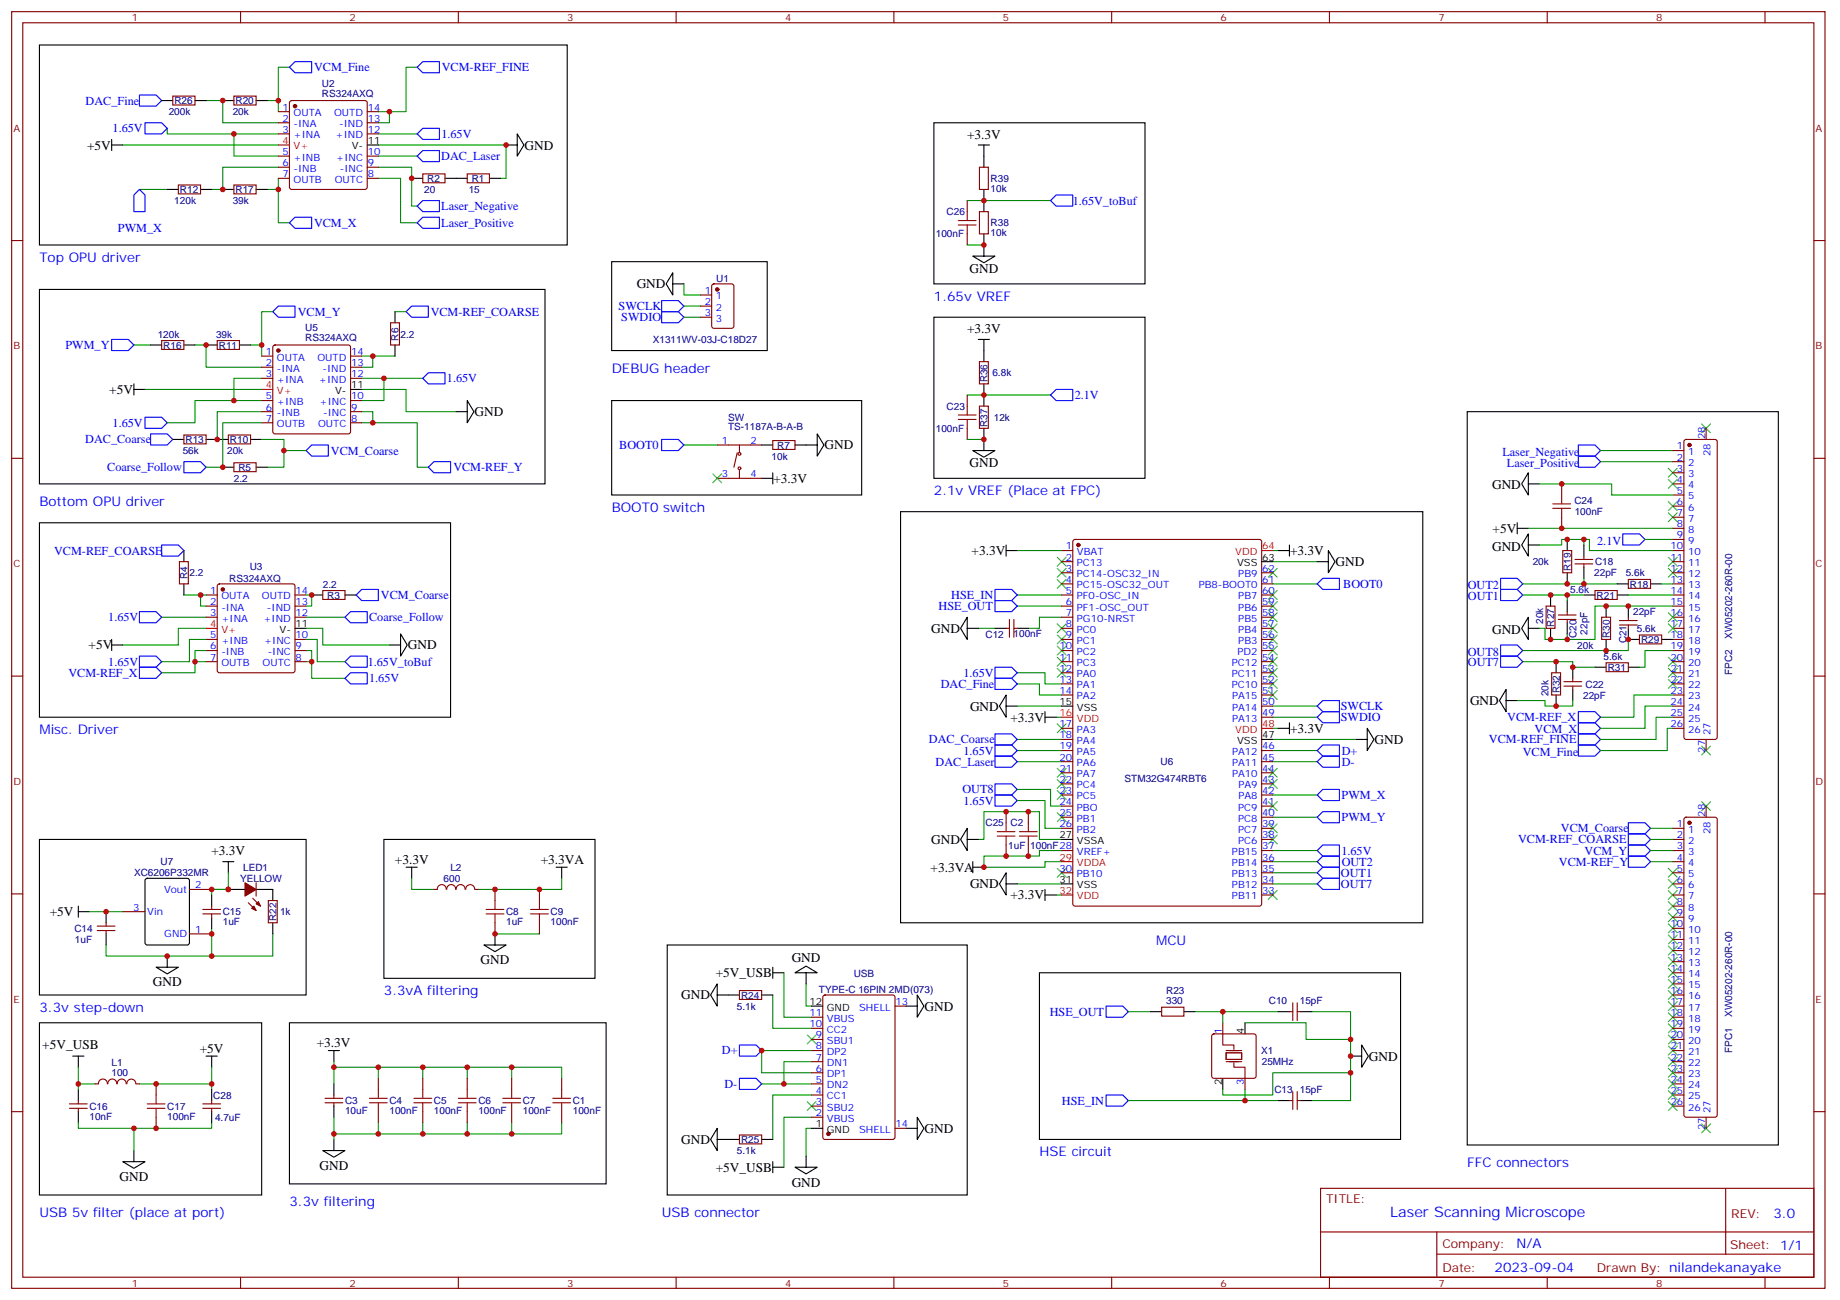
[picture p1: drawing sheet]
<svg xmlns="http://www.w3.org/2000/svg" width="584mm" height="413mm" viewBox="0 0 584 413" stroke-linecap="round" stroke-linejoin="round" font-family="sans-serif">
<defs><g id="words">
<text font-size="4.6" fill="#00f" x="441.4" y="386.3">Laser Scanning Microscope</text>
<g font-size="4.2">
<text x="27.7" y="47.5">+5V</text>
<text x="166.5" y="47.5">GND</text>
<text x="307.1" y="44">+3.3V</text>
<text x="307.8" y="86.6">GND</text>
<text x="202.1" y="91.5">GND</text>
<text x="307.1" y="105.7">+3.3V</text>
<text x="34.7" y="125.1">+5V</text>
<text x="150.6" y="132.2">GND</text>
<text x="261.8" y="142.7">GND</text>
<text x="307.8" y="148.3">GND</text>
<text x="245.5" y="153.3">+3.3V</text>
<text x="473.7" y="155.4">GND</text>
<text x="473.9" y="169.2">+5V</text>
<text x="308.4" y="176.2">+3.3V</text>
<text x="409.6" y="176.2">+3.3V</text>
<text x="424" y="179.7">GND</text>
<text x="473.7" y="174.8">GND</text>
<text x="295.6" y="200.9">GND</text>
<text x="473.7" y="201.3">GND</text>
<text x="28.1" y="206.2">+5V</text>
<text x="129.5" y="206.2">GND</text>
<text x="308" y="225.6">GND</text>
<text x="466.7" y="223.8">GND</text>
<text x="320.8" y="229.1">+3.3V</text>
<text x="409.6" y="232.7">+3.3V</text>
<text x="436.4" y="236.2">GND</text>
<text x="295.6" y="267.9">GND</text>
<text x="67.1" y="271.5">+3.3V</text>
<text x="125.4" y="274.4">+3.3V</text>
<text x="171.7" y="274.3">+3.3VA</text>
<text x="295.4" y="276.8">+3.3VA</text>
<text x="308" y="282">GND</text>
<text x="320.8" y="285.6">+3.3V</text>
<text x="15.8" y="290.9">+5V</text>
<text x="251.4" y="305.6">GND</text>
<text x="152.6" y="306.2">GND</text>
<text x="227.3" y="310.3">+5V_USB</text>
<text x="48.5" y="313.2">GND</text>
<text x="216.3" y="317.3">GND</text>
<text x="293.5" y="320.9">GND</text>
<text x="13.4" y="333.2">+5V_USB</text>
<text x="63.4" y="334.3">+5V</text>
<text x="100.6" y="332.4">+3.3V</text>
<text x="434.6" y="336.7">GND</text>
<text x="293.5" y="359.7">GND</text>
<text x="216.3" y="363.2">GND</text>
<text x="101.4" y="371.4">GND</text>
<text x="37.9" y="374.9">GND</text>
<text x="227.3" y="372">+5V_USB</text>
<text x="251.4" y="376.7">GND</text>
</g>
<g font-size="4.2" fill="#00f">
<text x="12.5" y="83.1">Top OPU driver</text>
<text x="296.5" y="95.4">1.65v VREF</text>
<text x="194.2" y="118.4">DEBUG header</text>
<text x="12.5" y="160.7">Bottom OPU driver</text>
<text x="296.5" y="157.2">2.1v VREF (Place at FPC)</text>
<text x="194.2" y="162.5">BOOT0 switch</text>
<text x="12.5" y="233">Misc. Driver</text>
<text x="367.1" y="300">MCU</text>
<text x="121.9" y="315.9">3.3vA filtering</text>
<text x="12.5" y="321.2">3.3v step-down</text>
<text x="330" y="367.1">HSE circuit</text>
<text x="465.8" y="370.6">FFC connectors</text>
<text x="91.9" y="382.9">3.3v filtering</text>
<text x="12.5" y="386.5">USB 5v filter (place at port)</text>
<text x="210.1" y="386.5">USB connector</text>
<text x="563.1" y="386.6">3.0</text>
<text x="481.5" y="396.1">N/A</text>
<text x="474.5" y="403.9">2023-09-04</text>
</g>
<g font-size="3.9" fill="#00f">
<text x="99.7" y="22.7">VCM_Fine</text>
<text x="140.3" y="22.6">VCM-REF_FINE</text>
<text x="27.2" y="33.2">DAC_Fine</text>
<text x="35.7" y="42">1.65V</text>
<text x="140.1" y="43.8">1.65V</text>
<text x="140.1" y="50.9">DAC_Laser</text>
<text x="340.6" y="64.9">1.65V_toBuf</text>
<text x="140.1" y="66.8">Laser_Negative</text>
<text x="37.4" y="73.8">PWM_X</text>
<text x="99.7" y="72">VCM_X</text>
<text x="140.1" y="72.1">Laser_Positive</text>
<text x="94.5" y="100.2">VCM_Y</text>
<text x="136.7" y="100.2">VCM-REF_COARSE</text>
<text x="196.4" y="98.4">SWCLK</text>
<text x="197.2" y="101.9">SWDIO</text>
<text x="20.8" y="110.8">PWM_Y</text>
<text x="141.9" y="121.4">1.65V</text>
<text x="341.2" y="126.8">2.1V</text>
<text x="35.7" y="135.5">1.65V</text>
<text x="27.1" y="140.8">DAC_Coarse</text>
<text x="196.6" y="142.7">BOOT0</text>
<text x="34" y="149.6">Coarse_Follow</text>
<text x="105.1" y="144.3">VCM_Coarse</text>
<text x="143.9" y="149.6">VCM-REF_Y</text>
<text x="477" y="144.7">Laser_Negative</text>
<text x="478.5" y="148.2">Laser_Positive</text>
<text x="507.1" y="172.9">2.1V</text>
<text x="17.2" y="176.1">VCM-REF_COARSE</text>
<text x="120.9" y="190.2">VCM_Coarse</text>
<text x="302" y="190.2">HSE_IN</text>
<text x="426.5" y="186.6">BOOT0</text>
<text x="466" y="187">OUT2</text>
<text x="466" y="190.5">OUT1</text>
<text x="34.4" y="197.2">1.65V</text>
<text x="117.2" y="197.2">Coarse_Follow</text>
<text x="298" y="193.7">HSE_OUT</text>
<text x="466" y="208.2">OUT8</text>
<text x="21.7" y="214.9">VCM-REF_X</text>
<text x="34.4" y="211.3">1.65V</text>
<text x="116.7" y="211.4">1.65V_toBuf</text>
<text x="305.9" y="214.9">1.65V</text>
<text x="466" y="211.3">OUT7</text>
<text x="117.2" y="216.6">1.65V</text>
<text x="298.7" y="218.4">DAC_Fine</text>
<text x="425.7" y="225.5">SWCLK</text>
<text x="425.7" y="229">SWDIO</text>
<text x="478.5" y="229">VCM-REF_X</text>
<text x="487.2" y="232.8">VCM_X</text>
<text x="294.9" y="236">DAC_Coarse</text>
<text x="305.9" y="239.6">1.65V</text>
<text x="426" y="239.6">D+</text>
<text x="472.7" y="236">VCM-REF_FINE</text>
<text x="483.5" y="239.9">VCM_Fine</text>
<text x="297" y="243.1">DAC_Laser</text>
<text x="426" y="243.1">D-</text>
<text x="305.6" y="251.8">OUT8</text>
<text x="305.9" y="255.4">1.65V</text>
<text x="426" y="253.7">PWM_X</text>
<text x="426" y="260.7">PWM_Y</text>
<text x="482" y="267.8">VCM-REF_COARSE</text>
<text x="495.6" y="264.2">VCM_Coarse</text>
<text x="425.9" y="271.3">1.65V</text>
<text x="426" y="274.9">OUT2</text>
<text x="495" y="274.8">VCM-REF_Y</text>
<text x="503.1" y="271.3">VCM_Y</text>
<text x="425.8" y="281.9">OUT7</text>
<text x="425.8" y="278.4">OUT1</text>
<text x="333.3" y="322.5">HSE_OUT</text>
<text x="229.2" y="334.8">D+</text>
<text x="230" y="345.4">D-</text>
<text x="337.2" y="350.7">HSE_IN</text>
</g>
<g font-size="3.9" fill="#800">
<text x="421" y="381.9">TITLE:</text>
<text x="549.7" y="386.6">REV:</text>
<text x="457.9" y="396.1">Company:</text>
<text x="549.3" y="396.7">Sheet: 1/1</text>
<text x="457.9" y="403.8">Date:</text>
<text x="507" y="403.8">Drawn By: nilandekanayake</text>
</g>
<g font-size="3.2" fill="#800">
<text x="41.8" y="6.7">1</text>
<text x="110.9" y="6.7">2</text>
<text x="180.1" y="6.7">3</text>
<text x="249.2" y="6.7">4</text>
<text x="318.4" y="6.7">5</text>
<text x="387.5" y="6.7">6</text>
<text x="456.7" y="6.7">7</text>
<text x="525.8" y="6.7">8</text>
<text x="4.2" y="41.8">A</text>
<text x="576.4" y="41.8">A</text>
<text x="4.2" y="110.9">B</text>
<text x="576.4" y="110.9">B</text>
<text x="4.2" y="180.1">C</text>
<text x="576.4" y="180.1">C</text>
<text x="4.2" y="249.2">D</text>
<text x="576.4" y="249.2">D</text>
<text x="4.2" y="318.4">E</text>
<text x="576.4" y="318.4">E</text>
<text x="41.8" y="408.5">1</text>
<text x="110.9" y="408.5">2</text>
<text x="180.1" y="408.5">3</text>
<text x="249.2" y="408.5">4</text>
<text x="318.4" y="408.5">5</text>
<text x="387.5" y="408.5">6</text>
<text x="456.7" y="408.5">7</text>
<text x="525.8" y="408.5">8</text>
</g>
<g font-size="3.2" fill="#000080">
<text x="102.2" y="27.6">U2</text>
<text x="55.4" y="33.1">R26</text>
<text x="74.8" y="33.1">R20</text>
<text x="102.2" y="30.8">RS324AXQ</text>
<text x="53.6" y="36.6">200k</text>
<text x="73.9" y="36.6">20k</text>
<text x="135.7" y="57.8">R2</text>
<text x="149.8" y="57.8">R1</text>
<text x="314.5" y="57.8">R39</text>
<text x="55.3" y="64.8">120k</text>
<text x="57.1" y="61.3">R12</text>
<text x="73.9" y="64.8">39k</text>
<text x="74.8" y="61.3">R17</text>
<text x="134.7" y="61.3">20</text>
<text x="148.8" y="61.3">15</text>
<text x="314.5" y="61">10k</text>
<text x="300.5" y="68.3">C26</text>
<text x="314.5" y="71.9">R38</text>
<text x="297.1" y="75.4">100nF</text>
<text x="314.5" y="75.1">10k</text>
<text x="227.4" y="89.5">U1</text>
<text x="50.1" y="107.2">120k</text>
<text x="68.6" y="107.2">39k</text>
<text x="96.9" y="105.2">U5</text>
<text x="127.2" y="107.2">2.2</text>
<text x="51.8" y="110.7">R16</text>
<text x="69.5" y="110.7">R11</text>
<text x="96.9" y="108.4">RS324AXQ</text>
<text x="126.6" y="108.1" transform="rotate(-90 126.6 108.1)">R6</text>
<text x="207.3" y="108.9">X1311WV-03J-C18D27</text>
<text x="315.1" y="119.5">6.8k</text>
<text x="313.5" y="121.4" transform="rotate(-90 313.5 121.4)">R36</text>
<text x="300.5" y="130.1">C23</text>
<text x="231.2" y="136.7">TS-1187A-B-A-B</text>
<text x="231.2" y="133.6">SW</text>
<text x="297.1" y="137.1">100nF</text>
<text x="313.5" y="135.5" transform="rotate(-90 313.5 135.5)">R37</text>
<text x="315.6" y="133.6">12k</text>
<text x="58.9" y="140.7">R13</text>
<text x="73" y="140.7">R10</text>
<text x="246.8" y="142.4">R7</text>
<text x="58" y="144.2">56k</text>
<text x="72.1" y="144.2">20k</text>
<text x="75.7" y="149.5">R5</text>
<text x="245" y="146">10k</text>
<text x="74.3" y="153">2.2</text>
<text x="499.9" y="160.1">C24</text>
<text x="500" y="163.6">100nF</text>
<text x="486.7" y="179.5">20k</text>
<text x="506.4" y="179.5">C18</text>
<text x="59.5" y="184" transform="rotate(-90 59.5 184)">R4</text>
<text x="60.2" y="183">2.2</text>
<text x="72.8" y="184.8">RS324AXQ</text>
<text x="79.3" y="181.1">U3</text>
<text x="498.7" y="181.3" transform="rotate(-90 498.7 181.3)">R19</text>
<text x="506.2" y="183">22pF</text>
<text x="516.2" y="183">5.6k</text>
<text x="102.5" y="186.5">2.2</text>
<text x="103.9" y="190.1">R3</text>
<text x="498.5" y="188.3">5.6k</text>
<text x="506.9" y="190.1">R21</text>
<text x="517.5" y="186.5">R18</text>
<text x="518.5" y="195.4">22pF</text>
<text x="312.9" y="202.4">C12</text>
<text x="321.8" y="202.4">100nF</text>
<text x="489.9" y="198.1" transform="rotate(-90 489.9 198.1)">20k</text>
<text x="493.4" y="199" transform="rotate(-90 493.4 199)">R27</text>
<text x="500.5" y="202.5" transform="rotate(-90 500.5 202.5)">C20</text>
<text x="504" y="201.5" transform="rotate(-90 504 201.5)">22pF</text>
<text x="511.1" y="202.5" transform="rotate(-90 511.1 202.5)">R30</text>
<text x="519.7" y="200.6">5.6k</text>
<text x="550" y="202.9" transform="rotate(-90 550 202.9)">XW05202-260R-00</text>
<text x="500.8" y="205.9">20k</text>
<text x="509.1" y="209.5">5.6k</text>
<text x="516.4" y="204.3" transform="rotate(-90 516.4 204.3)">C21</text>
<text x="521" y="204.2">R29</text>
<text x="510.4" y="213">R31</text>
<text x="550" y="214.3" transform="rotate(-90 550 214.3)">FPC2</text>
<text x="491.7" y="221" transform="rotate(-90 491.7 221)">20k</text>
<text x="495.2" y="220.2" transform="rotate(-90 495.2 220.2)">R32</text>
<text x="502.7" y="221.8">22pF</text>
<text x="503.4" y="218.3">C22</text>
<text x="368.5" y="243">U6</text>
<text x="357.1" y="248.3">STM32G474RBT6</text>
<text x="312.9" y="262.4">C25</text>
<text x="320.9" y="262.4">C2</text>
<text x="320.1" y="269.4">1uF</text>
<text x="327.1" y="269.4">100nF28</text>
<text x="51" y="274.6">U7</text>
<text x="42.6" y="278.2">XC6206P332MR</text>
<text x="76.2" y="280">YELLOW</text>
<text x="77.2" y="276.5">LED1</text>
<text x="140.8" y="280">600</text>
<text x="143" y="276.6">L2</text>
<text x="70.7" y="293.8">1uF</text>
<text x="70.7" y="290.6">C15</text>
<text x="87.7" y="292.5" transform="rotate(-90 87.7 292.5)">R22</text>
<text x="88.9" y="290.6">1k</text>
<text x="160.7" y="293.7">1uF</text>
<text x="160.7" y="290.7">C8</text>
<text x="174.8" y="293.8">100nF</text>
<text x="174.8" y="290.6">C9</text>
<text x="23.6" y="295.9">C14</text>
<text x="23.8" y="299.4">1uF</text>
<text x="271" y="310.1">USB</text>
<text x="235.3" y="317.1">R24</text>
<text x="260" y="315.3">TYPE-C 16PIN 2MD(073)</text>
<text x="370.3" y="315.6">R23</text>
<text x="234" y="320.6">5.1k</text>
<text x="370.3" y="318.7">330</text>
<text x="402.9" y="318.8">C10</text>
<text x="412.7" y="318.8">15pF</text>
<text x="550" y="322.8" transform="rotate(-90 550 322.8)">XW05202-260R-00</text>
<text x="400.4" y="334.7">X1</text>
<text x="550" y="334.2" transform="rotate(-90 550 334.2)">FPC1</text>
<text x="35.4" y="341.5">100</text>
<text x="35.4" y="338.3">L1</text>
<text x="400.6" y="338.2">25MHz</text>
<text x="404.6" y="347">C13</text>
<text x="412.7" y="347">15pF</text>
<text x="28.4" y="352.3">C16</text>
<text x="53.1" y="352.3">C17</text>
<text x="67.7" y="348.8">C28</text>
<text x="109.5" y="353.7">10uF</text>
<text x="109.5" y="350.6">C3</text>
<text x="123.6" y="353.7">100nF</text>
<text x="123.6" y="350.6">C4</text>
<text x="137.8" y="353.7">100nF</text>
<text x="137.8" y="350.6">C5</text>
<text x="151.9" y="353.7">100nF</text>
<text x="151.9" y="350.6">C6</text>
<text x="166" y="353.7">100nF</text>
<text x="166" y="350.6">C7</text>
<text x="181.9" y="353.7">100nF</text>
<text x="181.9" y="350.6">C1</text>
<text x="28.4" y="355.5">10nF</text>
<text x="53.1" y="355.5">100nF</text>
<text x="68.3" y="355.9">4.7uF</text>
<text x="235.3" y="362.9">R25</text>
<text x="234" y="366.5">5.1k</text>
</g>
<g font-size="3.2" fill="#00f">
<text x="89.7" y="35.1">1</text>
<text x="116.8" y="35.1">14</text>
<text x="89.7" y="38.6">2</text>
<text x="93.2" y="36.9">OUTA</text>
<text x="93.2" y="40.4">-INA</text>
<text x="106.1" y="36.9">OUTD</text>
<text x="107.7" y="40.4">-IND</text>
<text x="116.8" y="38.6">13</text>
<text x="89.7" y="42.2">3</text>
<text x="93.2" y="43.9">+INA</text>
<text x="106.5" y="43.9">+IND</text>
<text x="116.8" y="42.2">12</text>
<text x="89.7" y="49.2">5</text>
<text x="89.7" y="52.7">6</text>
<text x="93.2" y="51">+INB</text>
<text x="106.8" y="51">+INC</text>
<text x="116.8" y="52.7">9</text>
<text x="116.8" y="49.2">10</text>
<text x="89.7" y="56.3">7</text>
<text x="93.2" y="54.5">-INB</text>
<text x="93.2" y="58">OUTB</text>
<text x="106.3" y="58">OUTC</text>
<text x="107.9" y="54.5">-INC</text>
<text x="116.8" y="56.3">8</text>
<text x="223.8" y="93.3">1</text>
<text x="227.3" y="95.1">1</text>
<text x="223.8" y="96.8">2</text>
<text x="223.8" y="100.4">3</text>
<text x="227.3" y="98.6">2</text>
<text x="227.3" y="102.1">3</text>
<text x="84.4" y="112.7">1</text>
<text x="111.5" y="112.7">14</text>
<text x="84.4" y="116.2">2</text>
<text x="84.4" y="119.8">3</text>
<text x="87.9" y="114.5">OUTA</text>
<text x="87.9" y="118">-INA</text>
<text x="100.8" y="114.5">OUTD</text>
<text x="102.4" y="118">-IND</text>
<text x="111.5" y="119.8">12</text>
<text x="111.5" y="116.2">13</text>
<text x="87.9" y="121.5">+INA</text>
<text x="101.2" y="121.5">+IND</text>
<text x="84.4" y="126.8">5</text>
<text x="84.4" y="130.4">6</text>
<text x="87.9" y="128.6">+INB</text>
<text x="101.5" y="128.6">+INC</text>
<text x="111.5" y="130.4">9</text>
<text x="111.5" y="126.8">10</text>
<text x="84.4" y="133.9">7</text>
<text x="87.9" y="132.1">-INB</text>
<text x="87.9" y="135.6">OUTB</text>
<text x="101" y="135.6">OUTC</text>
<text x="102.6" y="132.1">-INC</text>
<text x="111.5" y="133.9">8</text>
<text x="229.2" y="140.9">1</text>
<text x="238.3" y="140.9">2</text>
<text x="532.4" y="142.7">1</text>
<text x="541.3" y="139.3" transform="rotate(-90 541.3 139.3)">28</text>
<text x="532.4" y="149.8">3</text>
<text x="532.4" y="146.2">2</text>
<text x="535.9" y="148">2</text>
<text x="535.9" y="144.5">1</text>
<text x="543.1" y="144.9" transform="rotate(-90 543.1 144.9)">28</text>
<text x="229.2" y="151.5">3</text>
<text x="238.3" y="151.5">4</text>
<text x="532.4" y="153.3">4</text>
<text x="535.9" y="155">4</text>
<text x="535.9" y="151.5">3</text>
<text x="532.4" y="160.3">6</text>
<text x="532.4" y="156.8">5</text>
<text x="535.9" y="158.6">5</text>
<text x="532.4" y="167.4">8</text>
<text x="532.4" y="163.9">7</text>
<text x="535.9" y="165.6">7</text>
<text x="535.9" y="162.1">6</text>
<text x="532.4" y="170.9">9</text>
<text x="535.9" y="172.7">9</text>
<text x="535.9" y="169.2">8</text>
<text x="338.4" y="174.4">1</text>
<text x="338.4" y="178">2</text>
<text x="341.9" y="176.2">VBAT</text>
<text x="341.9" y="179.7">PC13</text>
<text x="530.4" y="178">11</text>
<text x="530.4" y="174.4">10</text>
<text x="535.9" y="179.7">11</text>
<text x="535.9" y="176.2">10</text>
<text x="338.4" y="181.5">3</text>
<text x="338.4" y="185">4</text>
<text x="341.9" y="183.3">PC14-OSC32_IN</text>
<text x="393.2" y="183.3">PB9</text>
<text x="400.8" y="185">61</text>
<text x="400.8" y="181.5">62</text>
<text x="530.4" y="185">13</text>
<text x="530.4" y="181.5">12</text>
<text x="535.9" y="183.3">12</text>
<text x="66.8" y="188.6">1</text>
<text x="70.3" y="190.3">OUTA</text>
<text x="83.1" y="190.3">OUTD</text>
<text x="93.8" y="188.6">14</text>
<text x="338.4" y="188.6">5</text>
<text x="341.9" y="186.8">PC15-OSC32_OUT</text>
<text x="341.9" y="190.3">PF0-OSC_IN</text>
<text x="380.6" y="186.8">PB8-BOOT0</text>
<text x="393.2" y="190.3">PB7</text>
<text x="400.8" y="188.6">60</text>
<text x="530.4" y="188.6">14</text>
<text x="535.9" y="190.3">14</text>
<text x="535.9" y="186.8">13</text>
<text x="66.8" y="192.1">2</text>
<text x="66.8" y="195.6">3</text>
<text x="70.3" y="193.9">-INA</text>
<text x="70.3" y="197.4">+INA</text>
<text x="83.6" y="197.4">+IND</text>
<text x="84.8" y="193.9">-IND</text>
<text x="93.8" y="195.6">12</text>
<text x="93.8" y="192.1">13</text>
<text x="338.4" y="192.1">6</text>
<text x="338.4" y="195.6">7</text>
<text x="341.9" y="193.9">PF1-OSC_OUT</text>
<text x="341.9" y="197.4">PG10-NRST</text>
<text x="393.2" y="197.4">PB5</text>
<text x="393.2" y="193.9">PB6</text>
<text x="400.8" y="195.6">58</text>
<text x="400.8" y="192.1">59</text>
<text x="530.4" y="195.6">16</text>
<text x="530.4" y="192.1">15</text>
<text x="535.9" y="197.4">16</text>
<text x="535.9" y="193.9">15</text>
<text x="66.8" y="202.7">5</text>
<text x="93.8" y="202.7">10</text>
<text x="338.4" y="199.1">8</text>
<text x="338.4" y="202.7">9</text>
<text x="341.9" y="200.9">PC0</text>
<text x="393.2" y="200.9">PB4</text>
<text x="400.8" y="202.7">56</text>
<text x="400.8" y="199.1">57</text>
<text x="530.4" y="202.7">18</text>
<text x="530.4" y="199.1">17</text>
<text x="535.9" y="200.9">17</text>
<text x="66.8" y="206.2">6</text>
<text x="66.8" y="209.7">7</text>
<text x="70.3" y="204.4">+INB</text>
<text x="70.3" y="208">-INB</text>
<text x="83.8" y="204.4">+INC</text>
<text x="85" y="208">-INC</text>
<text x="93.8" y="209.7">8</text>
<text x="93.8" y="206.2">9</text>
<text x="336.4" y="206.2">10</text>
<text x="336.4" y="209.7">11</text>
<text x="341.9" y="204.4">PC1</text>
<text x="341.9" y="208">PC2</text>
<text x="392.9" y="208">PD2</text>
<text x="393.2" y="204.4">PB3</text>
<text x="400.8" y="209.7">54</text>
<text x="400.8" y="206.2">55</text>
<text x="530.4" y="209.7">20</text>
<text x="530.4" y="206.2">19</text>
<text x="535.9" y="208">19</text>
<text x="535.9" y="204.4">18</text>
<text x="70.3" y="211.5">OUTB</text>
<text x="83.4" y="211.5">OUTC</text>
<text x="336.4" y="213.3">12</text>
<text x="341.9" y="211.5">PC3</text>
<text x="341.9" y="215">PA0</text>
<text x="391.1" y="215">PC11</text>
<text x="391.1" y="211.5">PC12</text>
<text x="400.8" y="213.3">53</text>
<text x="530.4" y="213.3">21</text>
<text x="535.9" y="215">21</text>
<text x="535.9" y="211.5">20</text>
<text x="336.4" y="216.8">13</text>
<text x="336.4" y="220.3">14</text>
<text x="341.9" y="218.5">PA1</text>
<text x="391.1" y="218.5">PC10</text>
<text x="400.8" y="220.3">51</text>
<text x="400.8" y="216.8">52</text>
<text x="530.4" y="220.3">23</text>
<text x="530.4" y="216.8">22</text>
<text x="535.9" y="218.5">22</text>
<text x="341.9" y="222.1">PA2</text>
<text x="391.2" y="225.6">PA14</text>
<text x="391.2" y="222.1">PA15</text>
<text x="400.8" y="227.4">49</text>
<text x="400.8" y="223.8">50</text>
<text x="530.4" y="227.4">25</text>
<text x="530.4" y="223.8">24</text>
<text x="535.9" y="225.6">24</text>
<text x="535.9" y="222.1">23</text>
<text x="336.4" y="230.9">17</text>
<text x="341.9" y="232.7">PA3</text>
<text x="391.2" y="229.1">PA13</text>
<text x="530.4" y="230.9">26</text>
<text x="535.9" y="232.7">26</text>
<text x="535.9" y="229.1">25</text>
<text x="543.1" y="233.5" transform="rotate(-90 543.1 233.5)">27</text>
<text x="336.4" y="234.4">18</text>
<text x="336.4" y="237.9">19</text>
<text x="341.9" y="236.2">PA4</text>
<text x="341.9" y="239.7">PA5</text>
<text x="391.2" y="239.7">PA12</text>
<text x="400.8" y="237.9">46</text>
<text x="541.3" y="239" transform="rotate(-90 541.3 239)">27</text>
<text x="336.4" y="241.5">20</text>
<text x="336.4" y="245">21</text>
<text x="341.9" y="243.2">PA6</text>
<text x="391.2" y="243.2">PA11</text>
<text x="400.8" y="245">44</text>
<text x="400.8" y="241.5">45</text>
<text x="336.4" y="248.5">22</text>
<text x="341.9" y="246.8">PA7</text>
<text x="341.9" y="250.3">PC4</text>
<text x="391.2" y="246.8">PA10</text>
<text x="393.2" y="250.3">PA9</text>
<text x="400.8" y="248.5">43</text>
<text x="336.4" y="252.1">23</text>
<text x="336.4" y="255.6">24</text>
<text x="341.9" y="253.8">PC5</text>
<text x="341.9" y="257.4">PBO</text>
<text x="393.1" y="257.4">PC9</text>
<text x="393.2" y="253.8">PA8</text>
<text x="400.8" y="255.6">41</text>
<text x="400.8" y="252.1">42</text>
<text x="336.4" y="259.1">25</text>
<text x="336.4" y="262.6">26</text>
<text x="341.9" y="260.9">PB1</text>
<text x="393.1" y="260.9">PC8</text>
<text x="400.8" y="262.6">39</text>
<text x="400.8" y="259.1">40</text>
<text x="532.4" y="262.6">1</text>
<text x="541.3" y="259.3" transform="rotate(-90 541.3 259.3)">28</text>
<text x="341.9" y="264.4">PB2</text>
<text x="393.1" y="267.9">PC6</text>
<text x="393.1" y="264.4">PC7</text>
<text x="400.8" y="269.7">37</text>
<text x="400.8" y="266.2">38</text>
<text x="532.4" y="269.7">3</text>
<text x="532.4" y="266.2">2</text>
<text x="535.9" y="267.9">2</text>
<text x="535.9" y="264.4">1</text>
<text x="543.1" y="264.8" transform="rotate(-90 543.1 264.8)">28</text>
<text x="341.9" y="271.5">VREF+</text>
<text x="391.2" y="275">PB14</text>
<text x="391.2" y="271.5">PB15</text>
<text x="400.8" y="273.2">36</text>
<text x="532.4" y="273.2">4</text>
<text x="535.9" y="275">4</text>
<text x="535.9" y="271.5">3</text>
<text x="336.4" y="276.8">30</text>
<text x="341.9" y="278.5">PB10</text>
<text x="391.2" y="278.5">PB13</text>
<text x="400.8" y="280.3">34</text>
<text x="400.8" y="276.8">35</text>
<text x="532.4" y="280.3">6</text>
<text x="532.4" y="276.8">5</text>
<text x="535.9" y="278.5">5</text>
<text x="52.1" y="283.5">Vout</text>
<text x="61.9" y="282">2</text>
<text x="391.2" y="285.6">PB11</text>
<text x="391.2" y="282">PB12</text>
<text x="400.8" y="283.8">33</text>
<text x="532.4" y="287.3">8</text>
<text x="532.4" y="283.8">7</text>
<text x="535.9" y="285.6">7</text>
<text x="535.9" y="282">6</text>
<text x="42.3" y="289.1">3</text>
<text x="46.7" y="290.5">Vin</text>
<text x="532.4" y="290.9">9</text>
<text x="535.9" y="292.6">9</text>
<text x="535.9" y="289.1">8</text>
<text x="52.2" y="297.6">GND</text>
<text x="61.9" y="296.2">1</text>
<text x="530.4" y="297.9">11</text>
<text x="530.4" y="294.4">10</text>
<text x="535.9" y="299.7">11</text>
<text x="535.9" y="296.2">10</text>
<text x="530.4" y="305">13</text>
<text x="530.4" y="301.4">12</text>
<text x="535.9" y="303.2">12</text>
<text x="530.4" y="308.5">14</text>
<text x="535.9" y="310.3">14</text>
<text x="535.9" y="306.7">13</text>
<text x="530.4" y="315.6">16</text>
<text x="530.4" y="312">15</text>
<text x="535.9" y="317.3">16</text>
<text x="535.9" y="313.8">15</text>
<text x="257" y="322.6">11</text>
<text x="272.8" y="320.9">SHELL</text>
<text x="284.3" y="319.1">13</text>
<text x="530.4" y="322.6">18</text>
<text x="530.4" y="319.1">17</text>
<text x="535.9" y="320.9">17</text>
<text x="257" y="326.1">10</text>
<text x="259" y="329.7">9</text>
<text x="262.5" y="327.9">CC2</text>
<text x="262.5" y="324.4">VBUS</text>
<text x="387.9" y="328.3" transform="rotate(-90 387.9 328.3)">1</text>
<text x="530.4" y="329.7">20</text>
<text x="530.4" y="326.1">19</text>
<text x="535.9" y="327.9">19</text>
<text x="535.9" y="324.4">18</text>
<text x="259" y="333.2">8</text>
<text x="262.5" y="335">DP2</text>
<text x="262.5" y="331.4">SBU1</text>
<text x="530.4" y="333.2">21</text>
<text x="535.9" y="335">21</text>
<text x="535.9" y="331.4">20</text>
<text x="259" y="340.3">6</text>
<text x="259" y="336.7">7</text>
<text x="262.5" y="338.5">DN1</text>
<text x="530.4" y="340.3">23</text>
<text x="530.4" y="336.7">22</text>
<text x="535.9" y="338.5">22</text>
<text x="259" y="347.3">4</text>
<text x="259" y="343.8">5</text>
<text x="262.5" y="345.5">DN2</text>
<text x="262.5" y="342">DP1</text>
<text x="394.9" y="344.4" transform="rotate(-90 394.9 344.4)">3</text>
<text x="530.4" y="347.3">25</text>
<text x="530.4" y="343.8">24</text>
<text x="535.9" y="345.5">24</text>
<text x="535.9" y="342">23</text>
<text x="259" y="350.8">3</text>
<text x="262.5" y="352.6">SBU2</text>
<text x="262.5" y="349.1">CC1</text>
<text x="530.4" y="350.8">26</text>
<text x="535.9" y="352.6">26</text>
<text x="535.9" y="349.1">25</text>
<text x="543.1" y="353.4" transform="rotate(-90 543.1 353.4)">27</text>
<text x="259" y="354.4">2</text>
<text x="262.5" y="356.1">VBUS</text>
<text x="272.8" y="359.7">SHELL</text>
<text x="284.3" y="357.9">14</text>
<text x="541.3" y="358.9" transform="rotate(-90 541.3 358.9)">27</text>
</g>
<g font-size="3.2" fill="#f00">
<text x="89.7" y="45.7">4</text>
<text x="93.2" y="47.4">V+</text>
<text x="84.4" y="123.3">4</text>
<text x="87.9" y="125.1">V+</text>
<text x="392.2" y="176.2">VDD</text>
<text x="400.8" y="174.4">64</text>
<text x="66.8" y="199.1">4</text>
<text x="70.3" y="200.9">V+</text>
<text x="336.4" y="227.4">16</text>
<text x="341.9" y="229.1">VDD</text>
<text x="392.2" y="232.7">VDD</text>
<text x="400.8" y="230.9">48</text>
<text x="336.4" y="273.2">29</text>
<text x="341.9" y="275">VDDA</text>
<text x="336.4" y="283.8">32</text>
<text x="341.9" y="285.6">VDD</text>
</g>
<g font-size="3.2">
<text x="111.7" y="47.4">V-</text>
<text x="116.8" y="45.7">11</text>
<text x="106.4" y="125.1">V-</text>
<text x="111.5" y="123.3">11</text>
<text x="392.8" y="179.7">VSS</text>
<text x="400.8" y="178">63</text>
<text x="88.7" y="200.9">V-</text>
<text x="93.8" y="199.1">11</text>
<text x="336.4" y="223.8">15</text>
<text x="341.9" y="225.6">VSS</text>
<text x="392.8" y="236.2">VSS</text>
<text x="400.8" y="234.4">47</text>
<text x="336.4" y="266.2">27</text>
<text x="341.9" y="267.9">VSSA</text>
<text x="336.4" y="280.3">31</text>
<text x="341.9" y="282">VSS</text>
<text x="257" y="319.1">12</text>
<text x="262.5" y="320.9">GND</text>
<text x="394.9" y="328.3" transform="rotate(-90 394.9 328.3)">4</text>
<text x="387.9" y="344.4" transform="rotate(-90 387.9 344.4)">2</text>
<text x="259" y="357.9">1</text>
<text x="262.5" y="359.7">GND</text>
</g>
</g></defs>
<g fill="none" stroke="#000" stroke-width=".35">
<path d="M12.5 14.3h167.6v63.5h-167.6zM51.3 31.9h3.6M61.9 31.9h3.5M70.7 31.9h3.6M81.3 31.9h3.5M296.5 39h67v51.1h-67zM35.5 46h3.5M35.5 44.3v3.5M116.6 46h3.5M130.7 56.6h3.5M141.3 56.6h7M155.4 56.6h3.5"/>
<path d="M160.7 46h3.5M164.2 42.5l2.1 3.5-2.1 3.6zM310.6 46h3.5M312.4 46v7.1M53.1 60.1h3.5M63.7 60.1h3.5M70.7 60.1h3.6M81.3 60.1h3.5M312.4 60.1v7.1M312.4 74.3v7M12.5 91.9h160.5v61.7h-160.5zM125.4 99v3.5"/>
<path d="M194.2 83.1h49.4v28.2h-49.4zM213.6 86.6v7.1l-2.1-3.6zM213.6 90.1h3.5M308.9 81.3h7l-3.5 2.1zM47.8 109.5h3.5M58.4 109.5h3.5M65.4 109.5h3.6M76 109.5h3.6M125.4 109.5v3.6M296.5 100.7h67v51.2h-67zM310.6 107.8h3.5M312.4 107.8v7"/>
<path d="M42.5 121.9v3.5M42.5 123.6h3.5M54.9 139.5h3.5M65.4 139.5h7.1M79.6 139.5h3.5M111.3 123.6h3.5M144.8 130.7h3.5M148.3 127.2l2.2 3.5-2.2 3.5zM194.2 127.2h79.4v30h-79.4zM259.5 137.8l2.1 3.5-2.1 3.5zM312.4 121.9v7M312.4 136v7.1"/>
<path d="M465.8 130.7h98.8v232.8h-98.8zM70.7 148.3h3.6M81.3 148.3h3.5M241.8 141.3h3.6M241.8 151.9h3.6M245.4 150.1v3.5M252.4 141.3h7.1M308.9 143.1h7l-3.5 2.1zM485.2 150.1v7.1l-2.1-3.6zM485.2 153.6h3.6M12.5 166h130.6v61.7h-130.6zM58.4 174.8v3.5"/>
<path d="M285.9 162.5h165.8v130.5h-165.8zM319.4 174.8h3.6M319.4 173v3.6M400.6 178.3h3.5M405.9 174.8h3.5M409.4 173v3.6M418.2 178.3h3.5M421.7 174.8l2.2 3.5-2.2 3.6zM481.7 167.7h3.5M481.7 166v3.5M485.2 169.5v7.1l-2.1-3.6zM485.2 173h3.6"/>
<path d="M497.6 171.3v3.5M502.9 173v3.6M58.4 185.4v3.5M93.7 199.5h3.5M99 188.9h3.5M109.5 188.9h3.6M307.1 196v7l-2.1-3.5zM307.1 199.5h3.5M315.9 199.5h3.5M323 199.5h3.5M485.2 196v7l-2.1-3.5zM485.2 199.5h3.6"/>
<path d="M492.3 188.9v3.5M492.3 199.5v3.5M497.6 181.9v3.5M497.6 190.7v3.5M497.6 197.7v3.6M502.9 180.1v3.5M502.9 188.9h3.5M509.9 192.4v3.6M513.5 188.9h3.5M513.5 185.4h3.5M517 199.5v3.5h3.5M517 192.4v3.6"/>
<path d="M524.1 185.4h3.5M35.5 203v3.6M35.5 204.8h3.5M123.6 204.8h3.6M127.2 201.3l2.1 3.5-2.1 3.5zM478.2 218.9v7.1l-2.1-3.6zM494.1 210.1v3.5M499.4 211.8v3.6M499.4 218.9v3.5M506.4 211.8h3.5M509.9 203v3.6M517 211.8h3.5"/>
<path d="M527.6 203h3.5M319.4 220.7v7l-2.1-3.5zM319.4 224.2h3.6M331.8 226v3.5M331.8 227.7h3.5M337.1 224.2h3.5M400.6 234.8h3.5M405.9 231.2h3.5M409.4 229.5v3.5M430.6 234.8h3.5M434.1 231.2l2.1 3.6-2.1 3.5zM478.2 222.4h3.5"/>
<path d="M494.1 220.7v3.5M12.5 266.5h84.7v49.4h-84.7zM46.3 279.1l.4-.2h12.7l.7 .4v20l-.4 .7h-13l-.6-.4-.1-20zM70.7 273.6h3.6M72.5 273.6v3.5M121.9 266.5h67v44.1h-67zM128.9 275.3h3.6M130.7 275.3v3.6M176.6 275.3h3.5M178.3 275.3v3.6M307.1 263v7.1l-2.1-3.6zM307.1 266.5h3.5"/>
<path d="M308.9 275.3h3.5M308.9 273.6v3.5M319.4 277.1v7.1l-2.1-3.6zM337.1 266.5h3.5M24.9 287.7v3.5M24.9 289.5h3.5M33.7 289.5v3.5M33.7 296.5v3.5M67.2 284.2v3.5M67.2 291.2v3.5M72.5 282.4h5.3M81.3 282.4h5.3v3.5"/>
<path d="M86.6 293v3.5M157.2 296.5v3.5M319.4 280.6h3.6M331.8 284.2h3.5M331.8 282.4v3.5M337.1 280.6h3.5M49.6 307.1h7l-3.5 2.1zM53.1 303.6v3.5M153.6 300h7.1l-3.5 2.2zM211.8 300h95.3v79.4h-95.3zM227.7 312.4v7l-2.1-3.5zM227.7 315.9h7.1"/>
<path d="M241.8 315.9h3.6M245.4 307.1v3.5M245.4 308.9h3.5M252.4 308.9l3.5-2.2 3.6 2.2zM255.9 308.9v3.5M257.7 319.4h3.5M287.7 319.4h3.5M291.2 315.9l2.1 3.5-2.1 3.6zM330 308.9h114.7v52.9h-114.7zM12.5 324.7h70.6v54.7h-70.6zM23.1 335.3h3.5M24.9 335.3v3.5"/>
<path d="M65.4 335.3h3.6M67.2 335.3v3.5M91.9 324.7h100.5v51.2h-100.5zM104.2 333.6h3.6M106 333.6v3.5M365.3 321.2h3.5M375.9 321.2h3.5M395.3 324.7v3.6M405.9 321.2h3.5M412.9 321.2h3.6M428.8 335.3h3.5M432.3 331.8l2.1 3.5-2.1 3.5z"/>
<path d="M24.9 345.9v3.5M24.9 353v3.5M67.2 345.9v3.5M67.2 353v3.5M106 344.1v3.6M106 351.2v3.5M227.7 358.2v7.1l-2.1-3.5zM257.7 358.2h3.5M287.7 358.2h3.5M291.2 354.7l2.1 3.5-2.1 3.6zM388.2 342.4v3.5M405.9 349.4h3.5"/>
<path d="M412.9 349.4h3.6M39 368.8h7l-3.5 2.1zM42.5 365.3v3.5M102.5 365.3h7l-3.5 2.1zM106 361.8v3.5M227.7 361.8h7.1M241.8 361.8h3.6M245.4 368.8v3.6M245.4 370.6h3.5M252.4 370.6h7.1l-3.6 2.1zM255.9 367.1v3.5"/>
</g>
<g fill="none" stroke="#008700" stroke-width=".35">
<path d="M65.4 31.9h5.3v7.1h17.7M84.8 31.9h3.6v3.6M91.9 21.3h-3.5v10.6M120.1 35.5h3.5v3.5h-3.5M132.5 21.3h-3.6v14.2h-5.3M39 46h49.4M53.1 40.7v1.8h35.3M74.3 42.5v7.1h14.1M88.4 53.1h-17.7v7h-3.5M88.4 56.6v3.5h-3.6M120.1 53.1h10.6v12.3h1.8M120.1 56.6h7.1v14.1h5.3"/>
<path d="M120.1 46h40.6v10.6h-1.8M120.1 49.6h12.4M120.1 42.5h12.4M44.3 60.1h8.8M88.4 60.1v10.6h3.5M307.1 63.7h26.5M307.1 77.8h5.3M86.6 99h-3.5v10.5M125.4 99h3.5M217.1 90.1v3.6h5.3M217.1 97.2h5.3M42.5 109.5h5.3"/>
<path d="M61.9 109.5h3.5v7.1h17.7M79.6 109.5h3.5v3.6M114.8 113.1h3.6v3.5h-3.6M118.4 113.1h7M217.1 100.7h5.3M46 123.6h37.1M83.1 120.1h-8.8v7.1M83.1 130.7h-14.1v8.8M83.1 127.2h-21.2v7h-8.8M83.1 139.5h7v3.6h7.1M83.1 134.2h-12.4v14.1h-5.3M114.8 123.6h14.1v7.1h15.9"/>
<path d="M114.8 130.7h3.6v3.5h-3.6M114.8 120.1h19.4M118.4 134.2h14.1v14.1h3.5M121.9 120.1v7.1h-7.1M307.1 125.4h26.5M307.1 139.5h5.3M90.1 143.1v5.2h-5.3M217.1 141.3h10.6M488.8 153.6h22.9v3.6h19.4M508.2 146.6h22.9M508.2 143.1h22.9M323 174.8h14.1"/>
<path d="M404.1 174.8h1.8M404.1 178.3h14.1M485.2 167.7h45.9M488.8 173h7v-1.7h8.8v3.5h26.5M502.9 171.3v1.7M522.3 171.3h8.8M51.3 196h14.1M58.4 188.9h5.3M65.4 199.5h-8.8v5.3h-17.6M65.4 188.9h-1.7v3.5h1.7M97.2 199.5h5.3v5.3h21.1M97.2 188.9h1.8v3.5h-1.8"/>
<path d="M97.2 196h12.3M310.6 199.5h5.3M323 188.9h14.1M323 192.4h14.1M337.1 196h-7.1v3.5h-3.5M404.1 185.4h14.1M483.5 188.9h14.1v1.8M488.8 199.5h1.7v3.5h7.1v-1.7M497.6 188.9h5.3M502.9 183.6v1.8h-19.4M502.9 185.4h10.6M517 188.9h14.1"/>
<path d="M527.6 185.4h3.5M531.1 192.4h-24.7v10.6h-8.8M61.9 210.1v3.5h-10.6M65.4 206.6h-3.5v3.5h3.5M65.4 203h-5.3v7.1h-8.8M97.2 206.6h1.8v3.5h-1.8M97.2 203h3.5v7.1h8.8M99 210.1v5.3h10.5M323 213.6h8.8v3.5h5.3M323 217.1h7v3.6h7.1M483.5 210.1h15.9v1.7h7M517 203v3.6h-33.5"/>
<path d="M531.1 206.6h-8.8v5.2h-1.8M323 238.3h14.1M323 234.8h14.1M323 224.2h14.1M335.3 227.7h1.8M404.1 238.3h14.1M404.1 234.8h26.5M404.1 227.7h14.1M404.1 224.2h14.1M404.1 231.2h1.8M481.7 222.4h8.8v1.8h8.9v-1.8M531.1 220.7h-12.3v7h-10.6"/>
<path d="M531.1 224.2h-8.8v7h-14.1M531.1 227.7h-5.3v7.1h-17.6M531.1 231.2h-1.8v7.1h-21.1M323 254.2h8.8v8.8h5.3M323 250.6h10.6v5.3h3.5M323 241.8h14.1M404.1 259.5h14.1M404.1 241.8h14.1M404.1 252.4h14.1M72.5 277.1v5.3M130.7 278.9v3.5h7.1M178.3 278.9v3.5h-26.4"/>
<path d="M310.6 266.5h1.8v-8.8h17.6v8.8h7.1M337.1 270.1h-7.1v1.7h-17.6v3.5h19.4v-1.7h5.3M404.1 270.1h14.1M404.1 273.6h14.1M404.1 277.1h14.1M524.1 263h7M524.1 266.5h7M524.1 270.1h7M524.1 273.6h7M28.4 289.5h10.6M67.2 294.7v8.9h-33.5v-3.6M67.2 282.4h5.3"/>
<path d="M72.5 282.4h-5.3v1.8M86.6 296.5v7.1h-19.4M157.2 296.5h14.1M323 280.6h14.1M335.3 284.2h1.8M404.1 280.6h14.1M245.4 315.9v10.6h12.3M248.9 308.9v14.1h8.8M255.9 312.4v7h1.8M24.9 338.8v5.3M67.2 338.8v5.3M106 338.8h56.5v3.6"/>
<path d="M106 337.1v7M120.1 338.8v3.6M134.2 338.8v3.6M148.3 338.8v3.6M162.5 338.8h15.8v3.6M257.7 333.6h-15.9v7h15.9M257.7 337.1h-8.8v7M358.2 321.2h7.1M379.4 321.2h8.8M395.3 324.7h19.4v5.3h14.1M405.9 321.2h-17.7v3.5M416.5 321.2h12.3v28.2h-12.3"/>
<path d="M24.9 356.5v1.7h42.3v-1.7M30.2 344.1h-5.3v1.8M42.5 358.2v7.1M44.3 344.1h22.9v1.8M106 354.7v7.1M120.1 356.5v3.5M134.2 356.5v3.5M148.3 356.5v3.5M162.5 356.5v3.5h-56.5M178.3 356.5v3.5h-15.8M241.8 344.1h15.9M257.7 354.7h-8.8v15.9"/>
<path d="M257.7 358.2h-1.8v8.9M257.7 347.7h-12.3v14.1M358.2 349.4h37.1M395.3 345.9v3.5h10.6M428.8 340.6h-24.7v7.1h-15.9v-1.8"/>
</g>
<g fill="none" stroke="#00f" stroke-width=".35">
<path d="M44.3 30.2h5.3l1.7 1.7-1.7 1.8h-5.3zM46 39h5.3l1.8 1.7-1.8 1.8h-5.3zM91.9 21.3l1.8-1.7h5.3v3.5h-5.3zM132.5 21.3l1.7-1.7h5.3v3.5h-5.3zM132.5 49.6l1.7-1.8h5.3v3.5h-5.3zM132.5 42.5l1.7-1.8h5.3v3.6h-5.3zM42.5 61.9l1.8-1.8 1.7 1.8v5.3h-3.5zM93.7 69h5.3v3.5h-5.3l-1.8-1.8zM132.5 65.4l1.7-1.7h5.3v3.5h-5.3zM134.2 69h5.3v3.5h-5.3l-1.7-1.8zM335.3 61.9h5.3v3.5h-5.3l-1.7-1.7zM86.6 99l1.8-1.8h5.3v3.5h-5.3z"/>
<path d="M130.7 97.2h5.3v3.5h-5.3l-1.8-1.7zM210.1 95.4h5.3l1.7 1.8-1.7 1.8h-5.3zM210.1 99h5.3l1.7 1.7-1.7 1.8h-5.3zM35.5 107.8h5.2l1.8 1.7-1.8 1.8h-5.2zM46 132.5h5.3l1.8 1.7-1.8 1.8h-5.3zM47.8 137.8h5.3l1.8 1.7-1.8 1.8h-5.3zM134.2 120.1l1.8-1.7h5.3v3.5h-5.3zM210.1 139.5h5.3l1.7 1.8-1.7 1.8h-5.3zM333.6 125.4l1.7-1.8h5.3v3.6h-5.3zM58.4 146.6h5.3l1.7 1.7-1.7 1.8h-5.3zM99 141.3h5.2v3.5h-5.2l-1.8-1.7zM136 148.3l1.8-1.7h5.3v3.5h-5.3z"/>
<path d="M501.1 144.8h5.3l1.8 1.8-1.8 1.7h-5.3zM501.1 141.3h5.3l1.8 1.8-1.8 1.7h-5.3zM51.3 173h5.3l1.8 1.8-1.8 1.8h-5.3zM515.2 169.5h5.3l1.8 1.8-1.8 1.7h-5.3zM44.3 194.2h5.3l1.7 1.8-1.7 1.7h-5.3zM109.5 196l1.8-1.8h5.3v3.5h-5.3zM113.1 188.9l1.7-1.8h5.3v3.6h-5.3zM315.9 190.7h5.3l1.8 1.7-1.8 1.8h-5.3zM315.9 187.1h5.3l1.8 1.8-1.8 1.8h-5.3zM418.2 185.4l1.8-1.8h5.3v3.5h-5.3zM476.4 183.6h5.3l1.8 1.8-1.8 1.7h-5.3zM476.4 187.1h5.3l1.8 1.8-1.8 1.8h-5.3z"/>
<path d="M44.3 211.8h5.3l1.7 1.8-1.7 1.8h-5.3zM44.3 208.3h5.3l1.7 1.8-1.7 1.7h-5.3zM109.5 215.4l1.8-1.8h5.3v3.5h-5.3zM109.5 210.1l1.8-1.8h5.3v3.5h-5.3zM315.9 211.8h5.3l1.8 1.8-1.8 1.8h-5.3zM315.9 215.4h5.3l1.8 1.7-1.8 1.8h-5.3zM476.4 208.3h5.3l1.8 1.8-1.8 1.7h-5.3zM476.4 204.8h5.3l1.8 1.8-1.8 1.7h-5.3zM315.9 236.5h5.3l1.8 1.8-1.8 1.8h-5.3zM315.9 233h5.3l1.8 1.8-1.8 1.7h-5.3zM418.2 238.3l1.8-1.8h5.3v3.6h-5.3zM418.2 227.7l1.8-1.7h5.3v3.5h-5.3z"/>
<path d="M418.2 224.2l1.8-1.8h5.3v3.6h-5.3zM501.1 233h5.3l1.8 1.8-1.8 1.7h-5.3zM501.1 226h5.3l1.8 1.7-1.8 1.8h-5.3zM501.1 229.5h5.3l1.8 1.7-1.8 1.8h-5.3zM501.1 236.5h5.3l1.8 1.8-1.8 1.8h-5.3zM315.9 248.9h5.3l1.8 1.7-1.8 1.8h-5.3zM315.9 252.4h5.3l1.8 1.8-1.8 1.7h-5.3zM315.9 240.1h5.3l1.8 1.7-1.8 1.8h-5.3zM418.2 259.5l1.8-1.8h5.3v3.5h-5.3zM418.2 241.8l1.8-1.7h5.3v3.5h-5.3zM418.2 252.4l1.8-1.8h5.3v3.6h-5.3zM418.2 277.1l1.8-1.8h5.3v3.6h-5.3z"/>
<path d="M418.2 273.6l1.8-1.8h5.3v3.5h-5.3zM418.2 270.1l1.8-1.8h5.3v3.5h-5.3zM517 268.3h5.3l1.8 1.8-1.8 1.7h-5.3zM517 271.8h5.3l1.8 1.8-1.8 1.7h-5.3zM517 261.2h5.3l1.8 1.8-1.8 1.8h-5.3zM517 264.8h5.3l1.8 1.7-1.8 1.8h-5.3zM418.2 280.6l1.8-1.7h5.3v3.5h-5.3zM351.2 319.4h5.3l1.7 1.8-1.7 1.8h-5.3zM234.8 331.8h5.3l1.7 1.8-1.7 1.7h-5.3zM234.8 342.4h5.3l1.7 1.7-1.7 1.8h-5.3zM351.2 347.7h5.3l1.7 1.7-1.7 1.8h-5.3z"/>
</g>
<path d="M388.2 328.3v3.5h3.6v1.4M389.3 334.3h4.9v2.1h-4.9zM389.3 333.6h4.9M389.3 337.1h4.9M391.8 337.4v1.4h3.5v3.6" fill="none" stroke="#870012" stroke-width=".35"/>
<g fill="none" stroke="#870000" stroke-width=".35">
<path d="M3.7 3.7h575.7v405.3h-575.7zM7.2 7.2h568.7v398.3h-568.7zM76.4 3.7v3.5M145.5 3.7v3.5M214.7 3.7v3.5M283.8 3.7v3.5M353 3.7v3.5M422.1 3.7v3.5M491.2 3.7v3.5M560.4 3.7v3.5M54.9 30.5h7v2.8h-7zM74.3 30.5h7v2.8h-7z"/>
<path d="M88.4 35.5h3.5M88.4 39h3.5M92.1 32.1l.5-.2h23.3l.5 .2 .2 .5v26.8l-.2 .5-.5 .2h-23.3l-.5-.2-.2-.5v-26.8zM116.6 35.5h3.5M116.6 39h3.5M56.6 58.7h7.1v2.9h-7.1zM74.3 58.7h7v2.9h-7zM88.4 42.5h3.5M88.4 49.6h3.5M88.4 53.1h3.5M88.4 56.6h3.5M116.6 42.5h3.5"/>
<path d="M116.6 49.6h3.5M116.6 53.1h3.5M116.6 56.6h3.5M134.2 55.2h7.1v2.8h-7.1zM148.3 55.2h7.1v2.8h-7.1zM311 53.1h2.8v7h-2.8zM3.7 76.4h3.5M307.1 63.7v3.5M307.1 74.3v3.5M311 67.2h2.8v7.1h-2.8zM575.9 76.4h3.5M222.4 93.7h3.6"/>
<path d="M222.4 97.2h3.6M226.2 90.3l.5-.2h5.6l.7 .5v12.9l-.5 .7h-5.8l-.7-.4v-13zM51.3 108.1h7.1v2.8h-7.1zM69 108.1h7v2.8h-7zM83.1 113.1h3.5M83.1 116.6h3.5M86.8 109.7l.5-.2h23.3l.5 .2 .2 .5v26.9l-.2 .5-.5 .2h-23.3l-.5-.3-.2-.4v-26.9zM111.3 113.1h3.5M111.3 116.6h3.5M124 102.5h2.8v7h-2.8zM222.4 100.7h3.6M311 114.8h2.8v7.1h-2.8z"/>
<path d="M58.4 138.1h7v2.8h-7zM72.5 138.1h7.1v2.8h-7.1zM83.1 120.1h3.5M83.1 127.2h3.5M83.1 130.7h3.5M83.1 134.2h3.5M111.3 120.1h3.5M111.3 127.2h3.5M111.3 130.7h3.5M111.3 134.2h3.5M245.4 139.9h7v2.8h-7zM307.1 125.4v3.5"/>
<path d="M307.1 136v3.5M311 128.9h2.8v7.1h-2.8zM534.9 139.7l.4-.2h9.2l.5 .2 .2 .5v93.9l-.2 .5-.5 .2h-9.2l-.5-.3-.2-.4v-93.9zM541.7 136v3.5M3.7 145.5h3.5M74.3 146.9h7v2.9h-7zM227.7 151.9h14.1M227.7 141.3h14.1M234.1 143.8l-1.1 4.5M234.8 141.3v2.5M234.8 149.4v2.5M495.8 153.6v3.6"/>
<path d="M531.1 157.2h3.5M531.1 153.6h3.5M531.1 150.1h3.5M531.1 146.6h3.5M531.1 143.1h3.5M575.9 145.5h3.5M57 178.3h2.8v7.1h-2.8zM337.1 178.3h3.5M337.1 174.8h3.5M340.8 171.5l.5-.2h58.6l.6 .4 .1 115.3-.5 .6-58.8 .1-.6-.5-.1-115.2zM495.8 164.2v3.5M496.2 174.8h2.8v7.1h-2.8z"/>
<path d="M500.1 179h5.6M500.1 177.6h5.6M502.9 176.6v1M502.9 179v1.1M531.1 178.3h3.5M531.1 174.8h3.5M531.1 171.3h3.5M531.1 167.7h3.5M531.1 164.2h3.5M531.1 160.7h3.5M65.4 196h3.6M65.4 192.4h3.6"/>
<path d="M65.4 188.9h3.6M69.2 185.6l.5-.2h23.3l.5 .2 .2 .5v26.8l-.3 .5-.4 .2h-23.3l-.5-.2-.2-.5v-26.8zM93.7 196h3.5M93.7 192.4h3.5M93.7 188.9h3.5M102.5 187.5h7v2.8h-7zM319.4 199.5h1.1M320.5 196.7v5.6M321.9 199.5h1.1M321.9 196.7v5.6M337.1 199.5h3.5M337.1 196h3.5"/>
<path d="M337.1 192.4h3.5M337.1 188.9h3.5M337.1 185.4h3.5M337.1 181.9h3.5M400.6 199.5h3.5M400.6 196h3.5M400.6 192.4h3.5M400.6 188.9h3.5M400.6 185.4h3.5M400.6 181.9h3.5M490.9 192.4h2.8v7.1h-2.8zM494.8 195.3h5.6"/>
<path d="M494.8 196.7h5.6M497.6 194.2v1.1M497.6 196.7v1M506.4 187.5h7.1v2.8h-7.1zM508.5 196h2.9v7h-2.9zM514.2 197h5.6M514.2 198.4h5.6M517 184h7.1v2.8h-7.1zM517 196v1M517 198.4v1.1M531.1 199.5h3.5M531.1 196h3.5"/>
<path d="M531.1 192.4h3.5M531.1 188.9h3.5M531.1 185.4h3.5M531.1 181.9h3.5M3.7 214.7h3.5M65.4 210.1h3.6M65.4 206.6h3.6M65.4 203h3.6M93.7 210.1h3.5M93.7 206.6h3.5M93.7 203h3.5M337.1 217.1h3.5"/>
<path d="M337.1 213.6h3.5M337.1 210.1h3.5M337.1 206.6h3.5M337.1 203h3.5M400.6 217.1h3.5M400.6 213.6h3.5M400.6 210.1h3.5M400.6 206.6h3.5M400.6 203h3.5M492.7 213.6h2.8v7.1h-2.8zM496.5 217.8h5.7M496.5 216.4h5.7"/>
<path d="M499.4 215.4v1M499.4 217.8v1.1M509.9 210.4h7.1v2.9h-7.1zM520.5 201.6h7.1v2.8h-7.1zM531.1 217.1h3.5M531.1 213.6h3.5M531.1 210.1h3.5M531.1 206.6h3.5M531.1 203h3.5M575.9 214.7h3.5M337.1 231.2h3.5M337.1 220.7h3.5"/>
<path d="M337.1 234.8h3.5M337.1 238.3h3.5M400.6 227.7h3.5M400.6 224.2h3.5M400.6 220.7h3.5M400.6 238.3h3.5M531.1 231.2h3.5M531.1 227.7h3.5M531.1 224.2h3.5M531.1 220.7h3.5M541.7 234.8v3.5M319.4 257.7v3.5"/>
<path d="M326.5 257.7v3.5M337.1 241.8h3.5M337.1 245.4h3.5M337.1 248.9h3.5M337.1 252.4h3.5M337.1 255.9h3.5M337.1 259.5h3.5M400.6 241.8h3.5M400.6 245.4h3.5M400.6 248.9h3.5M400.6 252.4h3.5M400.6 255.9h3.5"/>
<path d="M400.6 259.5h3.5M534.9 259.7l.4-.2h9.2l.5 .2 .2 .5v93.8l-.2 .5-.5 .2h-9.2l-.5-.2-.2-.5v-93.8zM541.7 255.9v3.6M319.4 268.3v3.5M326.5 268.3v3.5M337.1 277.1h3.5M337.1 270.1h3.5M337.1 263h3.5M400.6 277.1h3.5M400.6 273.6h3.5M400.6 270.1h3.5M400.6 266.5h3.5"/>
<path d="M400.6 263h3.5M531.1 277.1h3.5M531.1 273.6h3.5M531.1 270.1h3.5M531.1 266.5h3.5M531.1 263h3.5M3.7 283.8h3.5M30.9 295.5h5.6M30.9 294h5.6M33.7 293v1M33.7 295.5v1M39 289.5h7"/>
<path d="M60.1 282.4h7.1M60.1 296.5h7.1M64.4 290.2h5.6M64.4 288.7h5.6M67.2 287.7v1M67.2 290.2v1M78.8 286.6l2.5 2.5M80.3 285.2l2.4 2.5M81.3 280.3v4.2M85.2 285.9h2.8v7.1h-2.8zM137.8 282.4h1M138.9 282.4a1.41 1.41 0 0 1 1.4-1.5 1.41 1.41 0 0 1 1.4 1.5"/>
<path d="M141.9 282.4a1.41 1.41 0 0 1 1.4-1.5 1.41 1.41 0 0 1 1.4 1.5M144.8 282.4a1.41 1.41 0 0 1 1.4-1.5 1.41 1.41 0 0 1 1.4 1.5M147.9 282.4a1.41 1.41 0 0 1 1.4-1.5 1.41 1.41 0 0 1 1.4 1.5M150.8 282.4h1.1M157.2 282.4v3.5M157.2 293v3.5M171.3 282.4v3.5M171.3 293v3.5M400.6 284.2h3.5M400.6 280.6h3.5M531.1 298.3h3.5M531.1 294.7h3.5"/>
<path d="M531.1 291.2h3.5M531.1 287.7h3.5M531.1 284.2h3.5M531.1 280.6h3.5M575.9 283.8h3.5M234.8 314.5h7v2.8h-7zM261.5 316.1l.4-.2h21.6l.6 .4 .1 44.8-.5 .6-21.8 .1-.6-.5-.1-44.7zM284.2 319.4h3.5M368.8 319.8h7.1v2.8h-7.1zM410.5 318.4v5.6M411.9 318.4v5.6M531.1 319.4h3.5"/>
<path d="M531.1 315.9h3.5M531.1 312.4h3.5M531.1 308.9h3.5M531.1 305.3h3.5M531.1 301.8h3.5M257.7 337.1h3.5M257.7 333.6h3.5M257.7 330h3.5M257.7 326.5h3.5M257.7 323h3.5M384.9 328.5l.5-.2h12.7l.5 .2 .2 .5v12.7l-.2 .5-.5 .2h-12.7l-.5-.3-.2-.4v-12.7zM388.2 324.7v3.6"/>
<path d="M409.4 321.2h1.1M411.9 321.2h1M531.1 337.1h3.5M531.1 333.6h3.5M531.1 330h3.5M531.1 326.5h3.5M531.1 323h3.5M3.7 353h3.5M22 351.9h5.7M22 350.5h5.7M24.9 349.4v1.1M24.9 351.9v1.1"/>
<path d="M30.2 344.1h1M31.3 344.1a1.41 1.41 0 0 1 1.4-1.5 1.41 1.41 0 0 1 1.4 1.5M34.3 344.1a1.41 1.41 0 0 1 1.4-1.5 1.41 1.41 0 0 1 1.4 1.5M37.2 344.1a1.41 1.41 0 0 1 1.4-1.5 1.41 1.41 0 0 1 1.5 1.5M40.3 344.1a1.41 1.41 0 0 1 1.4-1.5 1.41 1.41 0 0 1 1.4 1.5M43.2 344.1h1.1M49.6 344.1v3.6M49.6 354.7v3.5M64.4 351.9h5.6M64.4 350.5h5.6M67.2 349.4v1.1M67.2 351.9v1.1"/>
<path d="M103.2 350.1h5.6M103.2 348.7h5.6M106 347.7v1M106 350.1v1.1M120.1 342.4v3.5M120.1 353v3.5M134.2 342.4v3.5M134.2 353v3.5M148.3 342.4v3.5M148.3 353v3.5M162.5 342.4v3.5M162.5 353v3.5"/>
<path d="M178.3 342.4v3.5M178.3 353v3.5M257.7 351.2h3.5M257.7 347.7h3.5M257.7 344.1h3.5M257.7 340.6h3.5M257.7 354.7h3.5M284.2 358.2h3.5M395.3 342.4v3.5M409.4 349.4h1.1M410.5 346.6v5.6M411.9 346.6v5.6"/>
<path d="M411.9 349.4h1M531.1 351.2h3.5M531.1 347.7h3.5M531.1 344.1h3.5M531.1 340.6h3.5M541.7 354.7v3.5M575.9 353h3.5M234.8 360.4h7v2.8h-7zM419.3 377.3h156.6v28.2h-156.6zM547.9 377.3v20.9M419.3 391.1h156.5M456.2 398.2h119.6"/>
<path d="M456.2 391.1v14.2M76.4 405.5v3.5M145.5 405.5v3.5M214.7 405.5v3.5M283.8 405.5v3.5M353 405.5v3.5M422.1 405.5v3.5M491.2 405.5v3.5M560.4 405.5v3.5"/>
<circle cx="234.8" cy="148.7" r=".44"/>
<circle cx="234.8" cy="144.1" r=".44"/>
</g>
<g fill="none" stroke="#a10000" stroke-width=".35">
<path d="M304.3 71.4h5.6M304.3 70h5.6M307.1 67.2v2.8M307.1 71.4v2.9M304.3 133.2h5.6M304.3 131.8h5.6M307.1 128.9v2.9M307.1 133.2v2.8M493 160h5.7M495.8 157.2v2.8M493 161.4h5.7M495.8 161.4v2.8"/>
<path d="M316.6 265.5h5.7M316.6 264.1h5.7M319.4 261.2v2.9M319.4 265.5v2.8M323.7 265.5h5.6M323.7 264.1h5.6M326.5 261.2v2.9M326.5 265.5v2.8M154.3 290.2h5.7M154.3 288.7h5.7M157.2 285.9v2.8M157.2 290.2v2.8"/>
<path d="M168.5 290.2h5.6M168.5 288.7h5.6M171.3 285.9v2.8M171.3 290.2v2.8M46.7 351.9h5.7M46.7 350.5h5.7M49.6 347.7v2.8M49.6 351.9v2.8M117.3 350.1h5.6M117.3 348.7h5.6M120.1 345.9v2.8M120.1 350.1v2.9"/>
<path d="M131.4 350.1h5.7M131.4 348.7h5.7M134.2 345.9v2.8M134.2 350.1v2.9M145.5 350.1h5.7M145.5 348.7h5.7M148.3 345.9v2.8M148.3 350.1v2.9M159.6 350.1h5.7M159.6 348.7h5.7M162.5 345.9v2.8M162.5 350.1v2.9"/>
<path d="M175.5 350.1h5.7M175.5 348.7h5.7M178.3 345.9v2.8M178.3 350.1v2.9"/>
</g>
<g fill="none" stroke="#3c3" stroke-width=".35">
<path d="M540.3 134.6l2.8 2.8M543.1 134.6l-2.8 2.8M226.3 150.5l2.8 2.8M229.1 150.5l-2.8 2.8M529.7 148.7l2.8 2.8M529.7 152.2l2.8 2.8M529.7 159.3l2.8 2.8M532.5 148.7l-2.8 2.8M532.5 152.2l-2.8 2.8M532.5 159.3l-2.8 2.8M335.7 176.9l2.8 2.8M338.5 176.9l-2.8 2.8"/>
<path d="M529.7 162.8l2.8 2.8M529.7 176.9l2.8 2.8M532.5 162.8l-2.8 2.8M532.5 176.9l-2.8 2.8M335.7 180.4l2.8 2.9M335.7 184l2.8 2.8M335.7 198.1l2.8 2.8M338.5 180.4l-2.8 2.9M338.5 184l-2.8 2.8M338.5 198.1l-2.8 2.8M402.7 198.1l2.8 2.8M402.7 194.6l2.8 2.8"/>
<path d="M402.7 191l2.8 2.9M402.7 187.5l2.8 2.8M402.7 180.4l2.8 2.9M405.5 180.4l-2.8 2.9M405.5 198.1l-2.8 2.8M405.5 194.6l-2.8 2.8M405.5 191l-2.8 2.9M405.5 187.5l-2.8 2.8M529.7 180.4l2.8 2.9M529.7 194.6l2.8 2.8M529.7 198.1l2.8 2.8M532.5 180.4l-2.8 2.9"/>
<path d="M532.5 194.6l-2.8 2.8M532.5 198.1l-2.8 2.8M335.7 201.6l2.8 2.8M335.7 205.1l2.8 2.9M335.7 208.7l2.8 2.8M335.7 212.2l2.8 2.8M338.5 201.6l-2.8 2.8M338.5 205.1l-2.8 2.9M338.5 208.7l-2.8 2.8M338.5 212.2l-2.8 2.8M402.7 219.3l2.8 2.8M402.7 215.7l2.8 2.8"/>
<path d="M402.7 212.2l2.8 2.8M402.7 208.7l2.8 2.8M402.7 205.1l2.8 2.9M402.7 201.6l2.8 2.8M405.5 208.7l-2.8 2.8M405.5 219.3l-2.8 2.8M405.5 215.7l-2.8 2.8M405.5 212.2l-2.8 2.8M405.5 205.1l-2.8 2.9M405.5 201.6l-2.8 2.8M529.7 208.7l2.8 2.8M529.7 212.2l2.8 2.8"/>
<path d="M529.7 215.7l2.8 2.8M532.5 208.7l-2.8 2.8M532.5 212.2l-2.8 2.8M532.5 215.7l-2.8 2.8M335.7 229.8l2.8 2.9M338.5 229.8l-2.8 2.9M540.3 236.9l2.8 2.8M543.1 236.9l-2.8 2.8M335.7 243.9l2.8 2.9M335.7 247.5l2.8 2.8M335.7 251l2.8 2.8M335.7 258.1l2.8 2.8"/>
<path d="M338.5 243.9l-2.8 2.9M338.5 247.5l-2.8 2.8M338.5 251l-2.8 2.8M338.5 258.1l-2.8 2.8M402.7 254.5l2.8 2.9M402.7 247.5l2.8 2.8M402.7 243.9l2.8 2.9M405.5 254.5l-2.8 2.9M405.5 247.5l-2.8 2.8M405.5 243.9l-2.8 2.9M540.3 254.5l2.8 2.9M543.1 254.5l-2.8 2.9"/>
<path d="M335.7 275.7l2.8 2.8M338.5 275.7l-2.8 2.8M402.7 265.1l2.8 2.8M402.7 261.6l2.8 2.8M405.5 265.1l-2.8 2.8M405.5 261.6l-2.8 2.8M529.7 279.2l2.8 2.8M529.7 275.7l2.8 2.8M532.5 279.2l-2.8 2.8M532.5 275.7l-2.8 2.8M402.7 282.8l2.8 2.8M405.5 282.8l-2.8 2.8"/>
<path d="M529.7 296.9l2.8 2.8M529.7 293.3l2.8 2.9M529.7 289.8l2.8 2.8M529.7 286.3l2.8 2.8M529.7 282.8l2.8 2.8M532.5 296.9l-2.8 2.8M532.5 293.3l-2.8 2.9M532.5 289.8l-2.8 2.8M532.5 286.3l-2.8 2.8M532.5 282.8l-2.8 2.8M529.7 318l2.8 2.9M529.7 314.5l2.8 2.8"/>
<path d="M529.7 311l2.8 2.8M529.7 307.4l2.8 2.9M529.7 303.9l2.8 2.8M529.7 300.4l2.8 2.8M532.5 318l-2.8 2.9M532.5 314.5l-2.8 2.8M532.5 311l-2.8 2.8M532.5 307.4l-2.8 2.9M532.5 303.9l-2.8 2.8M532.5 300.4l-2.8 2.8M256.3 328.6l2.8 2.8M259.1 328.6l-2.8 2.8"/>
<path d="M529.7 335.7l2.8 2.8M529.7 332.1l2.8 2.9M529.7 328.6l2.8 2.8M529.7 325.1l2.8 2.8M529.7 321.6l2.8 2.8M529.7 339.2l2.8 2.8M532.5 335.7l-2.8 2.8M532.5 332.1l-2.8 2.9M532.5 328.6l-2.8 2.8M532.5 325.1l-2.8 2.8M532.5 321.6l-2.8 2.8M532.5 339.2l-2.8 2.8"/>
<path d="M256.3 349.8l2.8 2.8M259.1 349.8l-2.8 2.8M529.7 346.3l2.8 2.8M529.7 342.7l2.8 2.8M529.7 349.8l2.8 2.8M532.5 342.7l-2.8 2.8M532.5 346.3l-2.8 2.8M532.5 349.8l-2.8 2.8M540.3 356.8l2.8 2.9M543.1 356.8l-2.8 2.9"/>
</g>
<g fill="#870000" stroke="#870000" stroke-width=".35">
<path d="M77.8 280.3l3.5 2.1-3.5 2.1z"/>
<path d="M81.3 287l.7-.7 .7 1.4z"/>
<path d="M79.9 288.4l.7-.7 .7 1.4z"/>
<circle cx="536.4" cy="261.2" r=".53"/>
<circle cx="536.4" cy="141.3" r=".53"/>
<circle cx="88.4" cy="111.3" r=".53"/>
<circle cx="93.7" cy="33.7" r=".53"/>
<circle cx="70.7" cy="187.1" r=".53"/>
<circle cx="342.4" cy="173" r=".53"/>
<circle cx="227.7" cy="91.9" r=".53"/>
<circle cx="263" cy="360" r=".53"/>
</g>
<path d="M88.4 46h3.5M83.1 123.6h3.5M400.6 174.8h3.5M65.4 199.5h3.6M337.1 227.7h3.5M400.6 231.2h3.5M337.1 273.6h3.5M337.1 284.2h3.5" fill="none" stroke="#f00" stroke-width=".35"/>
<g fill="#c00">
<circle cx="123.6" cy="35.5" r=".88"/>
<circle cx="74.3" cy="42.5" r=".88"/>
<circle cx="88.4" cy="60.1" r=".88"/>
<circle cx="88.4" cy="31.9" r=".88"/>
<circle cx="83.1" cy="109.5" r=".88"/>
<circle cx="118.4" cy="134.2" r=".88"/>
<circle cx="121.9" cy="120.1" r=".88"/>
<circle cx="148.3" cy="338.8" r=".88"/>
<circle cx="134.2" cy="338.8" r=".88"/>
<circle cx="120.1" cy="338.8" r=".88"/>
<circle cx="148.3" cy="360" r=".88"/>
<circle cx="134.2" cy="360" r=".88"/>
<circle cx="120.1" cy="360" r=".88"/>
<circle cx="428.8" cy="335.3" r=".88"/>
<circle cx="428.8" cy="330" r=".88"/>
<circle cx="428.8" cy="340.6" r=".88"/>
<circle cx="388.2" cy="321.2" r=".88"/>
<circle cx="395.3" cy="349.4" r=".88"/>
<circle cx="24.9" cy="344.1" r=".88"/>
<circle cx="106" cy="360" r=".88"/>
<circle cx="106" cy="338.8" r=".88"/>
<circle cx="157.2" cy="282.4" r=".88"/>
<circle cx="157.2" cy="296.5" r=".88"/>
<circle cx="171.3" cy="282.4" r=".88"/>
<circle cx="49.6" cy="358.2" r=".88"/>
<circle cx="42.5" cy="358.2" r=".88"/>
<circle cx="49.6" cy="344.1" r=".88"/>
<circle cx="67.2" cy="344.1" r=".88"/>
<circle cx="74.3" cy="127.2" r=".88"/>
<circle cx="130.7" cy="56.6" r=".88"/>
<circle cx="160.7" cy="46" r=".88"/>
<circle cx="241.8" cy="333.6" r=".88"/>
<circle cx="248.9" cy="344.1" r=".88"/>
<circle cx="33.7" cy="289.5" r=".88"/>
<circle cx="53.1" cy="303.6" r=".88"/>
<circle cx="67.2" cy="296.5" r=".88"/>
<circle cx="67.2" cy="282.4" r=".88"/>
<circle cx="72.5" cy="282.4" r=".88"/>
<circle cx="67.2" cy="303.6" r=".88"/>
<circle cx="70.7" cy="60.1" r=".88"/>
<circle cx="70.7" cy="31.9" r=".88"/>
<circle cx="65.4" cy="109.5" r=".88"/>
<circle cx="495.8" cy="153.6" r=".88"/>
<circle cx="495.8" cy="167.7" r=".88"/>
<circle cx="99" cy="210.1" r=".88"/>
<circle cx="497.6" cy="171.3" r=".88"/>
<circle cx="502.9" cy="171.3" r=".88"/>
<circle cx="312.4" cy="125.4" r=".88"/>
<circle cx="312.4" cy="63.7" r=".88"/>
<circle cx="312.4" cy="139.5" r=".88"/>
<circle cx="312.4" cy="77.8" r=".88"/>
<circle cx="61.9" cy="210.1" r=".88"/>
<circle cx="63.7" cy="188.9" r=".88"/>
<circle cx="118.4" cy="113.1" r=".88"/>
<circle cx="69" cy="139.5" r=".88"/>
<circle cx="90.1" cy="143.1" r=".88"/>
<circle cx="319.4" cy="257.7" r=".88"/>
<circle cx="319.4" cy="271.8" r=".88"/>
<circle cx="326.5" cy="257.7" r=".88"/>
<circle cx="326.5" cy="271.8" r=".88"/>
<circle cx="312.4" cy="275.3" r=".88"/>
<circle cx="162.5" cy="338.8" r=".88"/>
<circle cx="162.5" cy="360" r=".88"/>
<circle cx="99" cy="188.9" r=".88"/>
<circle cx="70.7" cy="148.3" r=".88"/>
<circle cx="497.6" cy="185.4" r=".88"/>
<circle cx="502.9" cy="185.4" r=".88"/>
<circle cx="492.3" cy="203" r=".88"/>
<circle cx="492.3" cy="188.9" r=".88"/>
<circle cx="497.6" cy="188.9" r=".88"/>
<circle cx="497.6" cy="203" r=".88"/>
<circle cx="517" cy="192.4" r=".88"/>
<circle cx="509.9" cy="192.4" r=".88"/>
<circle cx="517" cy="203" r=".88"/>
<circle cx="509.9" cy="206.6" r=".88"/>
<circle cx="499.4" cy="211.8" r=".88"/>
<circle cx="494.1" cy="210.1" r=".88"/>
<circle cx="494.1" cy="224.2" r=".88"/>
</g>
<use href="#words"/>
</svg>
